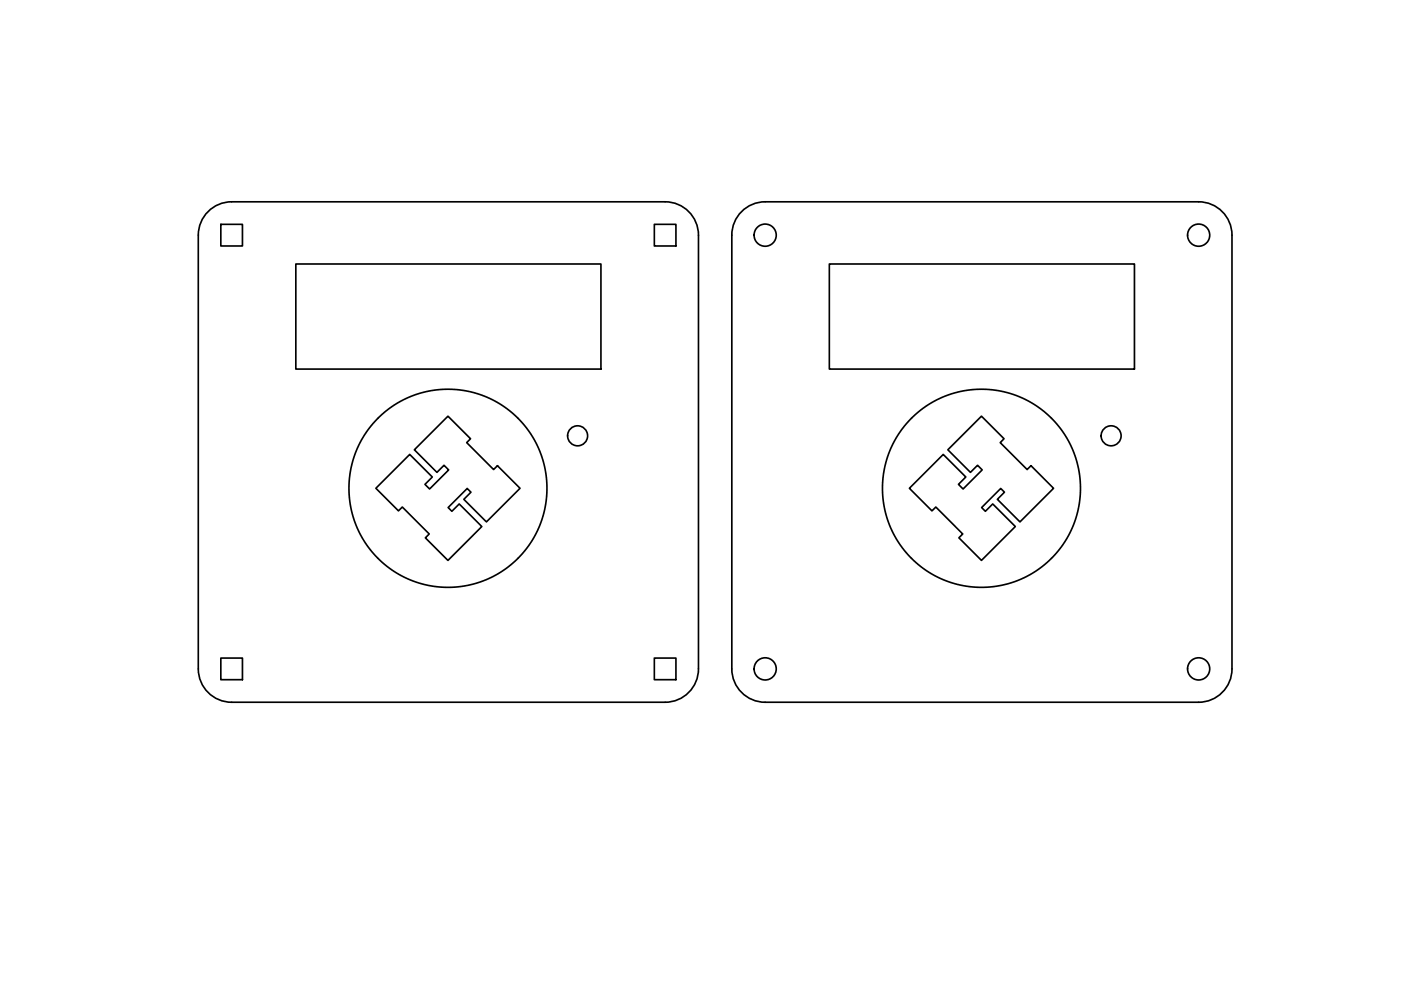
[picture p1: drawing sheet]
<svg xmlns="http://www.w3.org/2000/svg" width="420mm" height="297mm" viewBox="0 0 420 297" stroke-linecap="round" stroke-linejoin="round" font-family="sans-serif">
<!-- layer: Visible -->
<g fill="none" stroke="#000" stroke-width=".5">
<path d="M62 63.8a10 10 0 0 1 7.5-3.3h130a10 10 0 0 1 10 10v130a10 10 0 0 1-10 10h-130a10 10 0 0 1-10-10v-130a10 10 0 0 1 2.5-6.7zM66.2 67.2h6.5v6.5h-6.5zM88.7 79.1h91.5v31.5h-91.5zM196.2 67.2h6.5v6.5h-6.5zM222 63.8a10 10 0 0 1 7.5-3.3h130a10 10 0 0 1 10 10v130a10 10 0 0 1-10 10h-130a10 10 0 0 1-10-10v-130a10 10 0 0 1 2.5-6.7zM248.7 79.1h91.5v31.5h-91.5zM284.3 134.8l10-10.1 6.8 6.8-1.1 1.2 8 8 1.2-1.1 6.8 6.8-10.1 10-6.8-6.7 2.1-2.2-1.1-1.1-5.7 5.7 1.1 1.2 2.2-2.2 6.8 6.7-10.2 10.2-6.7-6.8 1.1-1.1-8-8.1-1.2 1.1-6.8-6.7 10.2-10.2 6.7 6.8-2.2 2.2 1.4 1.4 5.8-5.8-1.4-1.3-2.2 2.1zM112.7 146.4l10.2-10.2 6.7 6.8-2.2 2.2 1.4 1.4 5.8-5.8-1.4-1.3-2.2 2.1-6.7-6.8 10-10.1 6.8 6.8-1.1 1.2 8 8 1.2-1.1 6.8 6.8-10.1 10-6.8-6.7 2.1-2.2-1.1-1.1-5.7 5.7 1.1 1.2 2.2-2.2 6.8 6.7-10.2 10.2-6.7-6.8 1.1-1.1-8.1-8.1-1.1 1.1zM66.2 197.2h6.5v6.5h-6.5zM196.2 197.2h6.5v6.5h-6.5z"/>
<circle cx="229.5" cy="70.5" r="3.3"/>
<circle cx="359.5" cy="70.5" r="3.3"/>
<circle cx="173.2" cy="130.6" r="3"/>
<circle cx="333.2" cy="130.6" r="3"/>
<circle cx="134.3" cy="146.4" r="29.7"/>
<circle cx="294.3" cy="146.4" r="29.7"/>
<circle cx="229.5" cy="200.5" r="3.3"/>
<circle cx="359.5" cy="200.5" r="3.3"/>
</g>
</svg>
